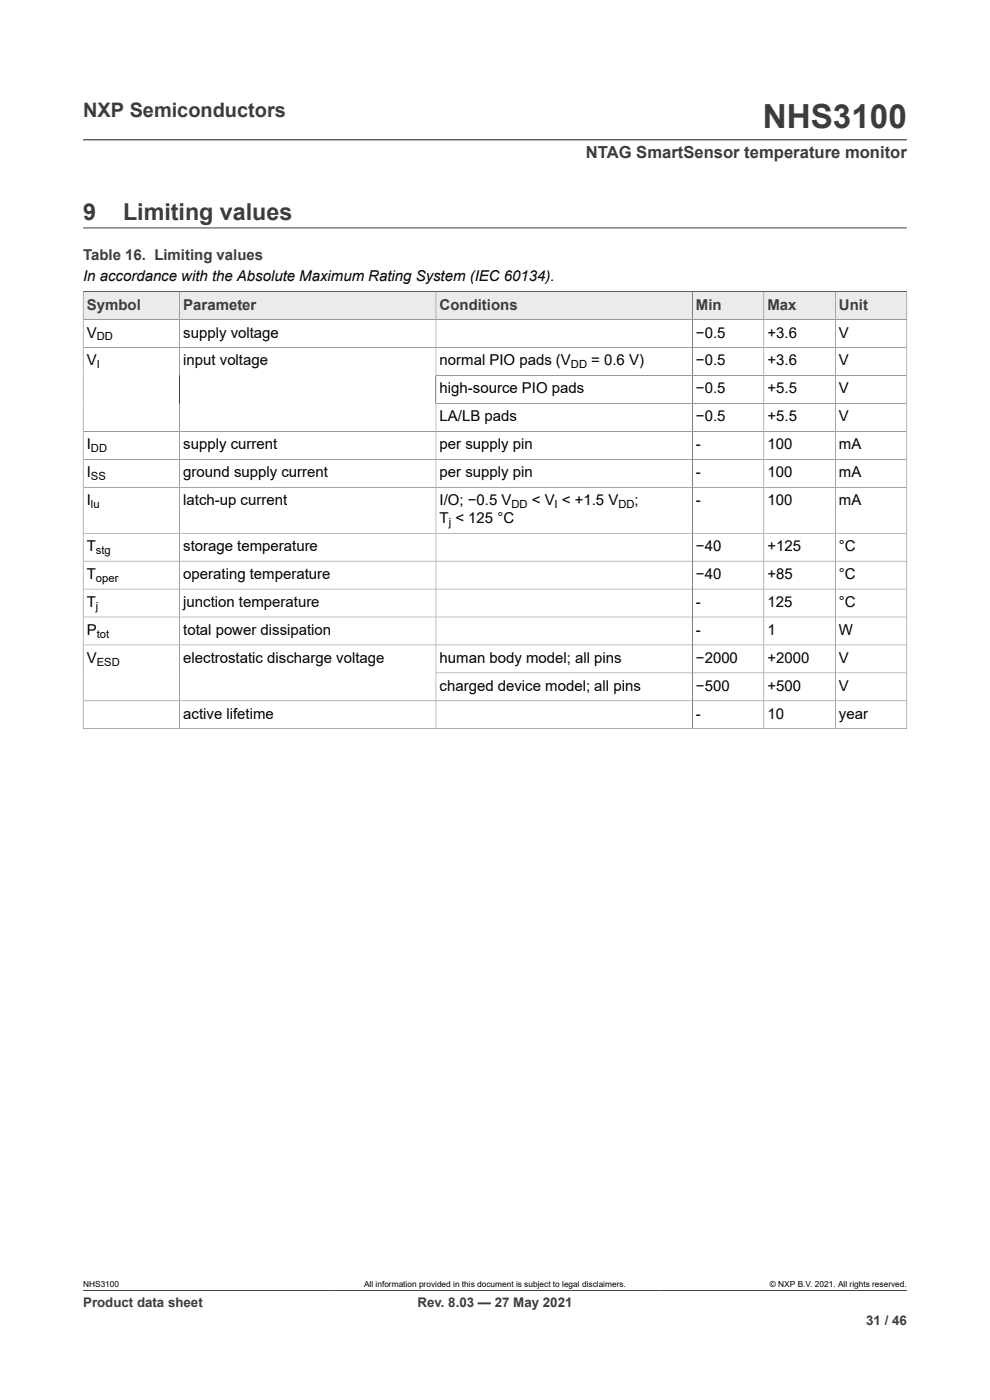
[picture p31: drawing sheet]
<svg xmlns="http://www.w3.org/2000/svg" width="210mm" height="297mm" viewBox="0 0 210 297" stroke-linecap="round" stroke-linejoin="round" font-family="sans-serif">
<defs><g id="words">
<text font-size="7.1" fill="#3c3c3c" x="161.8" y="27.2">NHS3100</text>
<g font-size="4.9" fill="#3c3c3c">
<text x="17.6" y="46.6">9</text>
<text x="26.1" y="46.6">Limiting values</text>
</g>
<text font-size="4.2" fill="#3c3c3c" x="17.6" y="24.8">NXP Semiconductors</text>
<text font-size="3.5" fill="#3c3c3c" x="124.3" y="33.5">NTAG SmartSensor temperature monitor</text>
<g font-size="3.2">
<text x="17.6" y="59.7">In accordance with the Absolute Maximum Rating System (IEC 60134).</text>
<text x="18.4" y="71.6">V</text>
<text x="38.9" y="71.6">supply voltage</text>
<text x="147.6" y="71.6">−0.5</text>
<text x="162.8" y="71.6">+3.6</text>
<text x="178" y="71.6">V</text>
<text x="18.4" y="77.5">V</text>
<text x="38.9" y="77.5">input voltage</text>
<text x="93.3" y="77.5">normal PIO pads (V</text>
<text x="125.4" y="77.5">= 0.6 V)</text>
<text x="147.6" y="77.5">−0.5</text>
<text x="162.8" y="77.5">+3.6</text>
<text x="178" y="77.5">V</text>
<text x="93.3" y="83.5">high-source PIO pads</text>
<text x="147.6" y="83.5">−0.5</text>
<text x="162.8" y="83.5">+5.5</text>
<text x="178" y="83.5">V</text>
<text x="93.3" y="89.4">LA/LB pads</text>
<text x="147.6" y="89.4">−0.5</text>
<text x="162.8" y="89.4">+5.5</text>
<text x="178" y="89.4">V</text>
<text x="18.4" y="95.3">I</text>
<text x="38.9" y="95.3">supply current</text>
<text x="93.3" y="95.3">per supply pin</text>
<text x="147.6" y="95.3">-</text>
<text x="162.8" y="95.3">100</text>
<text x="178" y="95.3">mA</text>
<text x="18.4" y="101.2">I</text>
<text x="38.9" y="101.2">ground supply current</text>
<text x="93.3" y="101.2">per supply pin</text>
<text x="147.6" y="101.2">-</text>
<text x="162.8" y="101.2">100</text>
<text x="178" y="101.2">mA</text>
<text x="18.4" y="107.2">I</text>
<text x="38.9" y="107.2">latch-up current</text>
<text x="93.3" y="107.2">I/O; −0.5 V</text>
<text x="112.8" y="107.2">&lt; V &lt; +1.5 V</text>
<text x="134.6" y="107.2">;</text>
<text x="147.6" y="107.2">-</text>
<text x="162.8" y="107.2">100</text>
<text x="178" y="107.2">mA</text>
<text x="93.3" y="111">T &lt; 125 °C</text>
<text x="18.4" y="116.9">T</text>
<text x="38.9" y="116.9">storage temperature</text>
<text x="147.6" y="116.9">−40</text>
<text x="162.8" y="116.9">+125</text>
<text x="178" y="116.9">°C</text>
<text x="18.4" y="122.8">T</text>
<text x="38.9" y="122.8">operating temperature</text>
<text x="147.6" y="122.8">−40</text>
<text x="162.8" y="122.8">+85</text>
<text x="178" y="122.8">°C</text>
<text x="18.4" y="128.8">T</text>
<text x="38.9" y="128.8">junction temperature</text>
<text x="147.6" y="128.8">-</text>
<text x="162.8" y="128.8">125</text>
<text x="178" y="128.8">°C</text>
<text x="18.4" y="134.7">P</text>
<text x="38.9" y="134.7">total power dissipation</text>
<text x="147.6" y="134.7">-</text>
<text x="162.8" y="134.7">1</text>
<text x="178" y="134.7">W</text>
<text x="18.4" y="140.6">V</text>
<text x="38.9" y="140.6">electrostatic discharge voltage</text>
<text x="93.3" y="140.6">human body model; all pins</text>
<text x="147.6" y="140.6">−2000</text>
<text x="162.8" y="140.6">+2000</text>
<text x="178" y="140.6">V</text>
<text x="93.3" y="146.5">charged device model; all pins</text>
<text x="147.6" y="146.5">−500</text>
<text x="162.8" y="146.5">+500</text>
<text x="178" y="146.5">V</text>
<text x="38.9" y="152.5">active lifetime</text>
<text x="147.6" y="152.5">-</text>
<text x="162.8" y="152.5">10</text>
<text x="178" y="152.5">year</text>
</g>
<g font-size="3.2" fill="#3c3c3c">
<text x="17.6" y="55.2">Table 16. Limiting values</text>
<text x="18.4" y="65.7">Symbol</text>
<text x="38.9" y="65.7">Parameter</text>
<text x="93.3" y="65.7">Conditions</text>
<text x="147.6" y="65.7">Min</text>
<text x="162.8" y="65.7">Max</text>
<text x="178" y="65.7">Unit</text>
</g>
<g font-size="2.8" fill="#3c3c3c">
<text x="17.6" y="277.3">Product data sheet</text>
<text x="88.6" y="277.3">Rev. 8.03 — 27 May 2021</text>
<text x="183.7" y="281">31 / 46</text>
</g>
<g font-size="2.4">
<text x="20.5" y="72.2">DD</text>
<text x="20.5" y="78.1">I</text>
<text x="121.1" y="78.1">DD</text>
<text x="19.3" y="95.9">DD</text>
<text x="19.3" y="101.9">SS</text>
<text x="19.3" y="107.8">lu</text>
<text x="108.5" y="107.8">DD</text>
<text x="117.7" y="107.8">I</text>
<text x="131.2" y="107.8">DD</text>
<text x="95.2" y="111.6">j</text>
<text x="20.4" y="117.5">stg</text>
<text x="20.4" y="123.4">oper</text>
<text x="20.4" y="129.4">j</text>
<text x="20.5" y="135.3">tot</text>
<text x="20.5" y="141.2">ESD</text>
</g>
<g font-size="1.8">
<text x="17.6" y="273.1">NHS3100</text>
<text x="77.2" y="273.1">All information provided in this document is subject to legal disclaimers.</text>
<text x="163.3" y="273.1">© NXP B.V. 2021. All rights reserved.</text>
</g>
</g></defs>
<path d="M17.6 29.7h174.8M17.6 48.3h174.8M17.6 61.9h174.8M146.9 61.9h.1" fill="none" stroke="#3c3c3c" stroke-width=".21"/>
<path d="M17.7 62h20.3v5.7h-20.3z" fill="#ebebeb"/>
<path d="M17.6 61.9h20.5v5.9h-20.5z" fill="none" stroke="#3c3c3c" stroke-width=".21"/>
<path d="M38.2 62h54.2v5.7h-54.2z" fill="#ebebeb"/>
<path d="M38.1 61.9h54.4v5.9h-54.4z" fill="none" stroke="#3c3c3c" stroke-width=".21"/>
<path d="M92.5 62h54.3v5.7h-54.3z" fill="#ebebeb"/>
<path d="M146.9 61.9h.1M146.9 67.8h.1M146.9 61.9h-54.4v5.9h54.4M146.9 61.9v5.9" fill="none" stroke="#3c3c3c" stroke-width=".21"/>
<path d="M146.9 62v5.7" fill="none" stroke="#ebebeb" stroke-width=".21"/>
<path d="M146.9 62h15.1v5.7h-15.1z" fill="#ebebeb"/>
<path d="M146.9 61.9h15.1v5.9h-15.1z" fill="none" stroke="#3c3c3c" stroke-width=".21"/>
<path d="M162.1 62h15v5.7h-15z" fill="#ebebeb"/>
<path d="M162 61.9h15.2v5.9h-15.2z" fill="none" stroke="#3c3c3c" stroke-width=".21"/>
<path d="M177.3 62h15v5.7h-15z" fill="#ebebeb"/>
<g fill="none" stroke="#3c3c3c" stroke-width=".21">
<path d="M17.6 73.7h174.8M38.1 67.8v86.8M92.5 67.8v86.8M92.5 79.7h99.9M146.9 67.8h.1M146.9 73.7h.1M146.9 79.7h.1M146.9 67.8v86.8M162 67.8v86.8M192.4 67.8h-174.8v86.9M17.6 91.5h174.8M92.5 85.6h99.9"/>
<path d="M146.9 85.6h.1M146.9 91.5h.1M146.9 97.5h.1M192.4 97.5h-174.8M17.6 103.4h174.8M17.6 113.1h174.8M146.9 103.4h.1M146.9 113.1h.1M146.9 119h.1M192.4 119h-174.8M17.6 125h174.8M17.6 136.8h174.8"/>
<path d="M146.9 125h.1M146.9 130.9h.1M146.9 136.8h.1M192.4 130.9h-174.8M17.6 154.6h174.8M92.5 142.7h99.9M146.9 142.7h.1M146.9 148.7h.1M146.9 154.6h.1M177.2 154.6v-92.7h15.2v92.8M192.4 148.7h-174.8M17.6 273.8h174.8"/>
</g>
<use href="#words"/>
</svg>
